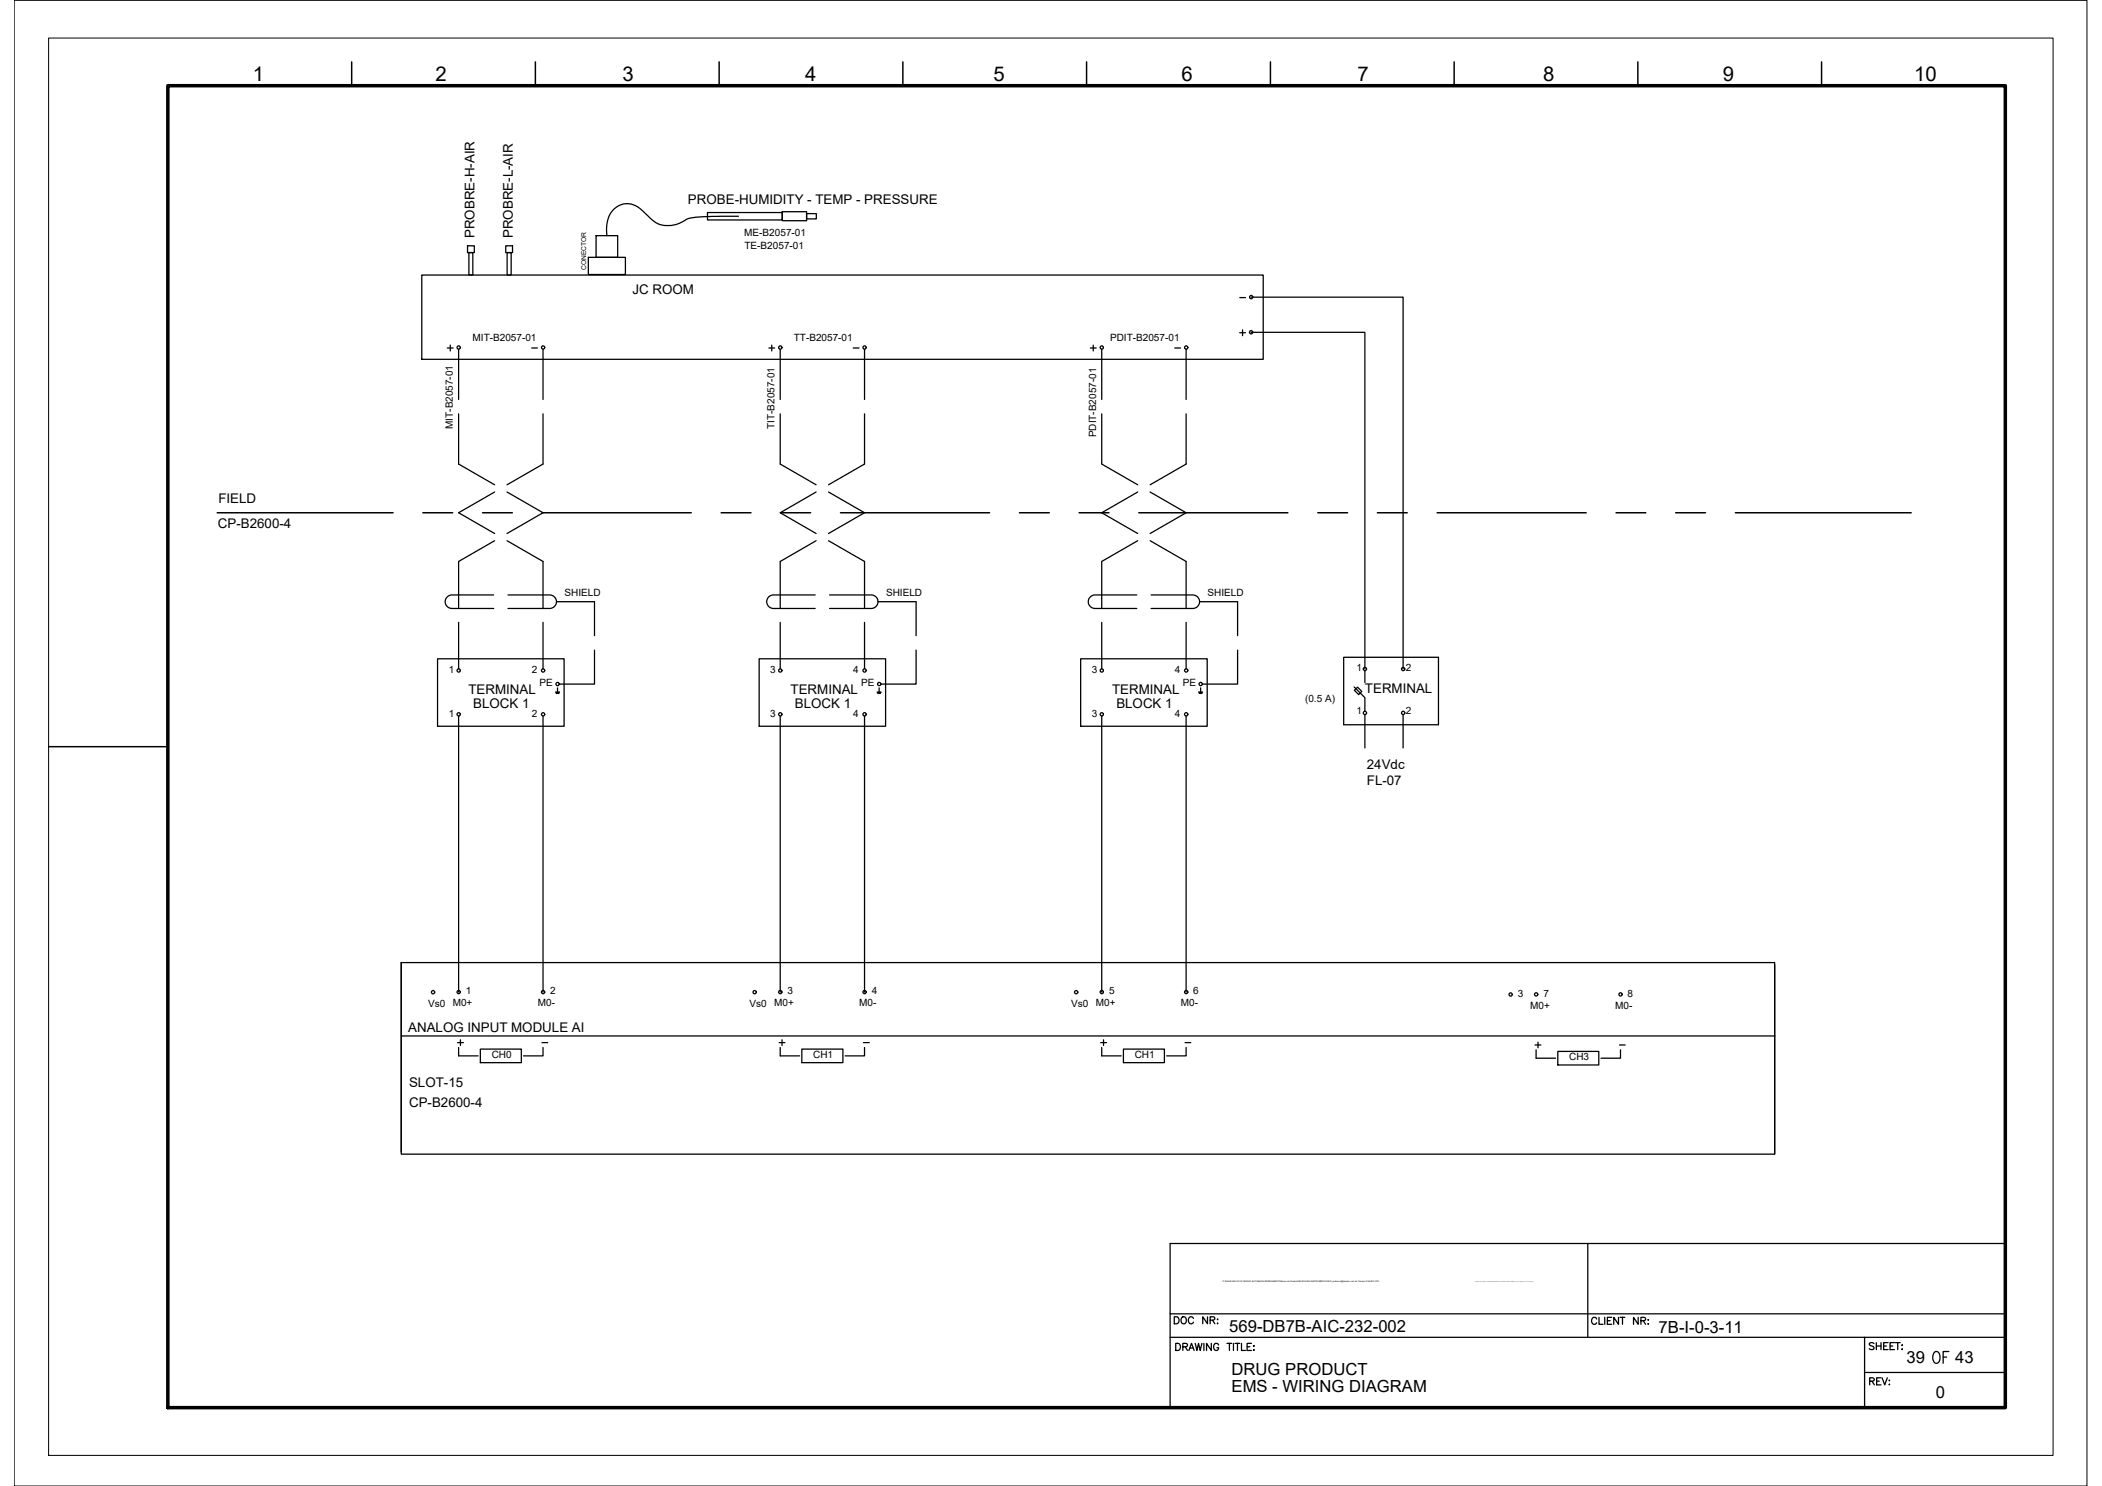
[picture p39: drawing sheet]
<svg xmlns="http://www.w3.org/2000/svg" width="420mm" height="297mm" viewBox="0 0 420 297" stroke-linecap="round" stroke-linejoin="round" font-family="sans-serif">
<defs><g id="words">
<text font-size="5.7" x="385.2" y="273.8">OF</text>
<g font-size="4.1">
<text x="50.5" y="16.1">1</text>
<text x="87.1" y="16.1">2</text>
<text x="124.5" y="16.1">3</text>
<text x="160.9" y="16.1">4</text>
<text x="198.6" y="16.1">5</text>
<text x="236.1" y="16.1">6</text>
<text x="271.3" y="16.1">7</text>
<text x="308.5" y="16.1">8</text>
<text x="344.3" y="16.1">9</text>
<text x="382.6" y="16.1">10</text>
</g>
<g font-size="4">
<text x="88.2" y="71.3">+</text>
<text x="152.4" y="71.3">+</text>
<text x="216.6" y="71.3">+</text>
<text x="90.3" y="210.3">+</text>
<text x="154.5" y="210.3">+</text>
<text x="218.7" y="210.3">+</text>
<text x="305.5" y="210.6">+</text>
</g>
<g font-size="3.3">
<text x="245.7" y="266.3">569-DB7B-AIC-232-002</text>
<text x="331.5" y="266.5">7B-I-0-3-11</text>
<text x="246.2" y="274.8">DRUG PRODUCT</text>
<text x="381.1" y="272.4">39</text>
<text x="390.8" y="272.4">43</text>
<text x="246.2" y="278.2">EMS - WIRING DIAGRAM</text>
<text x="386.9" y="279.5">0</text>
</g>
<g font-size="2.7">
<text x="137.5" y="40.9">PROBE-HUMIDITY - TEMP - PRESSURE</text>
<text x="94.8" y="47.6" transform="rotate(-90 94.8 47.6)">PROBRE-H-AIR</text>
<text x="102.5" y="47.6" transform="rotate(-90 102.5 47.6)">PROBRE-L-AIR</text>
<text x="126.4" y="58.7">JC ROOM</text>
<text x="43.7" y="100.6">FIELD</text>
<text x="43.6" y="105.5">CP-B2600-4</text>
<text x="93.6" y="138.7">TERMINAL</text>
<text x="94.6" y="141.4">BLOCK 1</text>
<text x="158" y="138.7">TERMINAL</text>
<text x="158.9" y="141.4">BLOCK 1</text>
<text x="222.3" y="138.7">TERMINAL</text>
<text x="223.1" y="141.4">BLOCK 1</text>
<text x="272.8" y="138.6">TERMINAL</text>
<text x="273.2" y="153.8">24Vdc</text>
<text x="273.2" y="156.9">FL-07</text>
<text x="81.6" y="206.2">ANALOG INPUT MODULE AI</text>
<text x="81.8" y="217.2">SLOT-15</text>
<text x="81.8" y="221.2">CP-B2600-4</text>
</g>
<g font-size="2.6">
<text x="246.6" y="60.7">-</text>
<text x="105.1" y="70.9">-</text>
<text x="169.3" y="70.9">-</text>
<text x="233.5" y="70.9">-</text>
<text x="107.2" y="209.5">-</text>
<text x="171.4" y="209.5">-</text>
<text x="235.7" y="209.5">-</text>
<text x="322.4" y="210.3">-</text>
</g>
<g font-size="2">
<text x="148.8" y="47.2">ME-B2057-01</text>
<text x="148.8" y="49.9">TE-B2057-01</text>
<text x="94.5" y="68.1">MIT-B2057-01</text>
<text x="158.7" y="68.1">TT-B2057-01</text>
<text x="221.9" y="68.1">PDIT-B2057-01</text>
<text x="90.5" y="85.8" transform="rotate(-90 90.5 85.8)">MIT-B2057-01</text>
<text x="154.8" y="85.8" transform="rotate(-90 154.8 85.8)">TIT-B2057-01</text>
<text x="219.1" y="87.4" transform="rotate(-90 219.1 87.4)">PDIT-B2057-01</text>
<text x="112.8" y="119">SHIELD</text>
<text x="177.1" y="119">SHIELD</text>
<text x="241.4" y="119">SHIELD</text>
<text x="89.7" y="134.6">1</text>
<text x="106.3" y="134.6">2</text>
<text x="107.9" y="137">PE</text>
<text x="153.9" y="134.6">3</text>
<text x="170.6" y="134.6">4</text>
<text x="172.1" y="137">PE</text>
<text x="218.2" y="134.6">3</text>
<text x="234.8" y="134.6">4</text>
<text x="236.4" y="137">PE</text>
<text x="271.2" y="134">1</text>
<text x="281" y="134">2</text>
<text x="89.7" y="143.2">1</text>
<text x="106.3" y="143.3">2</text>
<text x="153.9" y="143.2">3</text>
<text x="170.6" y="143.3">4</text>
<text x="218.2" y="143.2">3</text>
<text x="234.8" y="143.3">4</text>
<text x="260.9" y="140.3">(0.5 A)</text>
<text x="271.2" y="142.8">1</text>
<text x="281" y="142.8">2</text>
<text x="85.6" y="201.2">Vs0</text>
<text x="90.5" y="201.2">M0+</text>
<text x="93.1" y="198.7">1</text>
<text x="107.5" y="201.2">M0-</text>
<text x="110" y="198.7">2</text>
<text x="149.8" y="201.2">Vs0</text>
<text x="154.8" y="201.2">M0+</text>
<text x="157.4" y="198.7">3</text>
<text x="171.8" y="201.2">M0-</text>
<text x="174.2" y="198.7">4</text>
<text x="214.1" y="201.2">Vs0</text>
<text x="219" y="201.2">M0+</text>
<text x="221.7" y="198.7">5</text>
<text x="236.1" y="201.2">M0-</text>
<text x="238.5" y="198.7">6</text>
<text x="303.4" y="199.2">3</text>
<text x="305.9" y="201.6">M0+</text>
<text x="308.5" y="199.2">7</text>
<text x="322.9" y="201.6">M0-</text>
<text x="325.3" y="199.2">8</text>
<text x="98.3" y="211.5">CH0</text>
<text x="162.5" y="211.5">CH1</text>
<text x="226.8" y="211.5">CH1</text>
<text x="313.6" y="211.9">CH3</text>
</g>
<text font-size="1.3" x="117.1" y="54" transform="rotate(-90 117.1 54)">CONECTOR</text>
<text font-size=".4" x="244.5" y="256.3">P:\569-BAXALTA\01.ENG\03.AUTOMACAO\ANDAMENTO\Banco de Dados\569-B7A-INS-INSTRUMENTACAO_moliveira@tessler-com-br-Tessler-5164457.JPG</text>
</g></defs>
<!-- layer: I_DATA -->
<g fill="none" stroke="#000" stroke-width=".25">
<path d="M84.3 55h168.2v16.8h-168.2zM247.8 66.5h1.1M248.4 65.9v1.2M87.5 131.7h25.3v13.5h-25.3zM111 138.3h.8M111.1 138.5h.7M111.2 138.6h.5M111.4 137.5v.8M151.7 131.7h25.3v13.5h-25.3zM175.3 138.3h.8M175.4 138.5h.6M175.5 138.6h.5"/>
<path d="M175.7 137.5v.8M216 131.7h25.3v13.5h-25.3zM239.6 138.3h.8M239.7 138.5h.6M239.7 138.6h.5M240 137.5v.8M268.6 131.4h18.9v13.5h-18.9zM80.2 192.4v37.9M354.7 192.9v37.8M91.7 211.1h3.9M96 209.7h8.2v2.7h-8.2zM108.5 209.4v1.7h-3.9"/>
<path d="M156 211.1h3.8M160.3 209.7h8.2v2.7h-8.2zM172.8 209.4v1.7h-3.9M220.2 211.1h3.9M224.6 209.7h8.1v2.7h-8.1zM237.1 209.4v1.7h-3.9M307 211.5h3.9M311.4 210.2h8.2v2.7h-8.2zM323.9 209.9v1.6h-3.9"/>
<circle cx="250.1" cy="66.4" r=".33"/>
<circle cx="91.7" cy="134" r=".33"/>
<circle cx="108.6" cy="134" r=".33"/>
<circle cx="111.5" cy="136.7" r=".33"/>
<circle cx="156" cy="134" r=".33"/>
<circle cx="172.8" cy="134" r=".33"/>
<circle cx="175.7" cy="136.7" r=".33"/>
<circle cx="220.2" cy="134" r=".33"/>
<circle cx="237.1" cy="134" r=".33"/>
<circle cx="240" cy="136.7" r=".33"/>
<circle cx="272.8" cy="133.7" r=".33"/>
<circle cx="280.5" cy="133.7" r=".33"/>
<circle cx="91.7" cy="142.8" r=".33"/>
<circle cx="108.6" cy="142.8" r=".33"/>
<circle cx="156" cy="142.8" r=".33"/>
<circle cx="172.8" cy="142.8" r=".33"/>
<circle cx="220.2" cy="142.8" r=".33"/>
<circle cx="237.1" cy="142.8" r=".33"/>
<circle cx="272.8" cy="142.5" r=".33"/>
<circle cx="280.5" cy="142.5" r=".33"/>
<circle cx="86.6" cy="198.3" r=".33"/>
<circle cx="91.7" cy="198.3" r=".33"/>
<circle cx="108.6" cy="198.3" r=".33"/>
<circle cx="150.8" cy="198.3" r=".33"/>
<circle cx="156" cy="198.3" r=".33"/>
<circle cx="172.8" cy="198.3" r=".33"/>
<circle cx="215.1" cy="198.3" r=".33"/>
<circle cx="220.2" cy="198.3" r=".33"/>
<circle cx="237.1" cy="198.3" r=".33"/>
<circle cx="302" cy="198.8" r=".33"/>
<circle cx="307.1" cy="198.8" r=".33"/>
<circle cx="323.9" cy="198.8" r=".33"/>
</g>
<!-- layer: I_TABS -->
<g fill="none" stroke="#000" stroke-width=".25">
<path d="M91.7 69.8v10M108.5 69.8v10M156 69.8v10M172.8 69.8v10M220.2 69.8v10M237.1 69.8v10M91.7 82.7v10.1l7.2 4.1M98.9 98.3l-7.2 4.2 7.2 4.1M101.3 98.3l7.2 4.2-7.2 4.1M108.5 82.7v10.1l-7.2 4.1M156 82.7v10.1l7.1 4.1M163.1 98.3l-7.1 4.2 7.1 4.1"/>
<path d="M165.6 98.3l7.2 4.2-7.2 4.1M172.8 82.7v10.1l-7.2 4.1M220.2 82.7v10.1l7.2 4.1M227.4 98.3l-7.2 4.2 7.2 4.1M229.9 98.3l7.2 4.2-7.2 4.1M237.1 82.7v10.1l-7.2 4.1M98.7 118.9h-8.4a1.35 1.35 0 0 0-1.3 1.4 1.35 1.35 0 0 0 1.3 1.3h8.4M98.9 108.1l-7.2 4.1v9.3M101.3 108.1l7.2 4.1v9.3M101.5 118.9h8.4a1.35 1.35 0 0 1 1.3 1.4 1.35 1.35 0 0 1-1.3 1.3h-8.4M162.9 118.9h-8.3a1.35 1.35 0 0 0-1.4 1.4 1.35 1.35 0 0 0 1.4 1.3h8.3M163.1 108.1l-7.1 4.1v9.3"/>
<path d="M165.6 108.1l7.2 4.1v9.3M165.8 118.9h8.4a1.35 1.35 0 0 1 1.3 1.4 1.35 1.35 0 0 1-1.3 1.3h-8.4M227.2 118.9h-8.3a1.35 1.35 0 0 0-1.4 1.4 1.35 1.35 0 0 0 1.4 1.3h8.3M227.4 108.1l-7.2 4.1v9.3M229.9 108.1l7.2 4.1v9.3M230.1 118.9h8.3a1.35 1.35 0 0 1 1.4 1.4 1.35 1.35 0 0 1-1.4 1.3h-8.3M91.7 124.4v9.3M108.5 124.4v9.3M111.2 120.3h7.6v6.8M118.8 129.9v6.8h-7M156 124.4v9.3M172.8 124.4v9.3"/>
<path d="M175.5 120.3h7.6v6.8M183.1 129.9v6.8h-7M220.2 124.4v9.3M237.1 124.4v9.3M239.8 120.3h7.6v6.8M247.4 129.9v6.8h-7.1"/>
</g>
<!-- layer: 0 -->
<g fill="none" stroke="#000" stroke-width=".25">
<path d="M93.5 49.1h1.3v1.4h-1.3zM93.7 50.5h.8v4.5h-.8zM101.1 49.1h1.3v1.4h-1.3zM101.4 50.5h.8v4.5h-.8zM117.6 51.4h7.4v3.5h-7.4zM119.1 47.1h4.4v4.3h-4.4zM141.4 42.5h15v1.5h-15zM147.6 43.2l-4.6 .1a18.5 18.5 0 0 0-5.8 .6 5.4 5.4 0 0 1-7.7-.8 5.6 5.6 0 0 0-4.4-2.4 4.6 4.6 0 0 0-3.9 4.9l.1 1.5M156.4 42.3h4.8v1.8h-4.8zM161.2 42.7h2v1.1h-2zM250.1 59.4h30.4v74.3M250.1 66.4h22.7v67.3"/>
<path d="M91.7 143.1v55.2M108.5 143.1v55.2M156 143.1v55.2M172.8 143.1v55.2M220.2 143.1v55.2M237.1 143.1v55.2M272.8 142.9v6.6M280.5 142.9v6.6M80.2 192.4h274.5v38.3h-274.5zM80.2 207.1h274.5"/>
</g>
<!-- layer: G-TTLB-TTLB -->
<path d="M33.5 17.1h367.3v264.3h-367.3z" fill="none" stroke="#000" stroke-width=".7"/>
<!-- layer: G-TTLB-OTLN -->
<path d="M9.7 7.6h400.7v283.3h-400.7z" fill="none" stroke="#000" stroke-width=".2"/>
<!-- layer: G-TTLB-INDX -->
<path d="M70.3 12.4v4.7M107 12.4v4.7M143.7 12.4v4.7M180.5 12.4v4.7M217.2 12.4v4.7M253.9 12.4v4.7M290.7 12.4v4.7M327.4 12.4v4.7M364.1 12.4v4.7M9.7 149.3h23.8" fill="none" stroke="#000" stroke-width=".3"/>
<!-- layer: LGSP IA4$0$LG_PLOT -->
<path d="M317.4 248.6v18.7M233.9 262.6h166.9M233.9 267.3h166.9M372.7 274.3h28.1M372.7 267.3v14.1M233.9 281.4h166.9" fill="none" stroke="#000" stroke-width=".25"/>
<!-- layer: LG_PLOT -->
<g fill="none" stroke="#000" stroke-width=".25">
<path d="M400.8 248.6h-166.9v32.8M234.7 263.2h.5a.75 .75 0 0 1 .5 .7 .75 .75 0 0 1-.5 .7h-.5zM235 268.5h.5a.76 .76 0 0 1 .5 .7 .76 .76 0 0 1-.5 .7h-.5zM236.2 263.4l.1-.1a.66 .66 0 0 1 .9 .6 .66 .66 0 0 1-.9 .6l-.2-.4zM236.4 269.2l.8-.1 .1-.4-.9-.2v1.4M236.9 269.2l.5 .7M237.6 269.9l.6-1.4 .5 1.4M237.8 269.5h.7M238.5 263.6a.52 .52 0 0 0-.5-.4 .52 .52 0 0 0-.5 .5v.4a.53 .53 0 0 0 .5 .5 .53 .53 0 0 0 .5-.3M238.9 268.5l.3 1.4 .4-1.4 .3 1.4 .3-1.4M240.6 268.5v1.4M241.4 263.2v1.4l-1-1.4v1.4"/>
<path d="M241.9 263.9l.8-.1 .1-.2v-.3l-.9-.1v1.4M242.1 268.5v1.4l-.9-1.4v1.4M242.4 263.9l.4 .7M243.3 263.7h.1zM243.4 264.5v.1zM243.6 268.9a.51 .51 0 0 0-.6-.4 .51 .51 0 0 0-.4 .6v.3a.5 .5 0 0 0 .5 .6 .5 .5 0 0 0 .5-.6h-.4M245.3 268.5h.9M245.7 268.5v1.4M246.5 268.5v1.4M246.9 268.5h.9M247.4 268.5v1.4M248.2 268.5v1.4h.8"/>
<path d="M249.3 269.2h.5M250.1 268.5h-.8v1.4h.8M250.5 269.1h.2zM250.5 269.9h.2zM319.2 263.7a.52 .52 0 0 0-.6-.4 .52 .52 0 0 0-.5 .5v.4a.53 .53 0 0 0 .5 .5 .53 .53 0 0 0 .6-.3M319.6 263.3v1.4h.8M320.8 263.3v1.4M321.3 264h.5M322.2 263.3h-.9v1.4h.9M323.5 263.3v1.4l-.9-1.4v1.4M323.8 263.3h1M324.3 263.3v1.4"/>
<path d="M327.4 263.3v1.4l-.9-1.4v1.4M328 264l.8-.1 .1-.2v-.3l-.9-.1v1.4M328.5 264l.4 .7M329.4 263.8h.1zM329.4 264.7h.1zM373.7 276.1l.8-.1 .1-.2v-.2l-.9-.2v1.4M374.2 276.1l.4 .7M374.6 268.6l-.4-.2-.6 .2 .2 .3 .8 .5v.2l-.4 .2-.6-.2M375.1 268.4v1.4M375.1 269.1h.9M375.1 276.1h.5M376 275.4h-.9v1.4h.9"/>
<path d="M376 268.4v1.4M376.2 275.4l.5 1.4 .6-1.4M376.5 269.1h.6M377.4 268.4h-.9v1.4h.9M377.6 276.8h.1zM377.7 275.9v.1zM377.8 269.1h.5M378.7 268.4h-.9v1.4h.9M378.9 268.4h.9M379.3 268.4v1.4M380.1 268.9h.2zM380.1 269.7h.2z"/>
</g>
<!-- layer: EI-CTRL -->
<path d="M270.7 137.3l2.1 2.2v2.7M270.7 138l.7-.6 .8 .8-.6 .6zM272.8 134.1v2.3" fill="none" stroke="#000" stroke-width=".25"/>
<!-- layer: I_LIMIT_LINE -->
<g fill="none" stroke="#000" stroke-width=".3">
<path d="M43.4 102.5h35.2M84.5 102.5h6M96.5 102.5h5.9M108.4 102.5h29.8M144.1 102.5h6M156.1 102.5h5.9M168 102.5h29.8M203.8 102.5h5.9M215.7 102.5h6M227.6 102.5h29.8M263.4 102.5h6M275.3 102.5h6"/>
<path d="M287.3 102.5h29.8M323 102.5h6M334.9 102.5h6M346.9 102.5h35.1"/>
</g>
<!-- layer: 0 -->
<path d="M2.8 .1h414.4v296.9h-414.4z" fill="none" stroke="#000" stroke-width=".2"/>
<use href="#words"/>
</svg>
